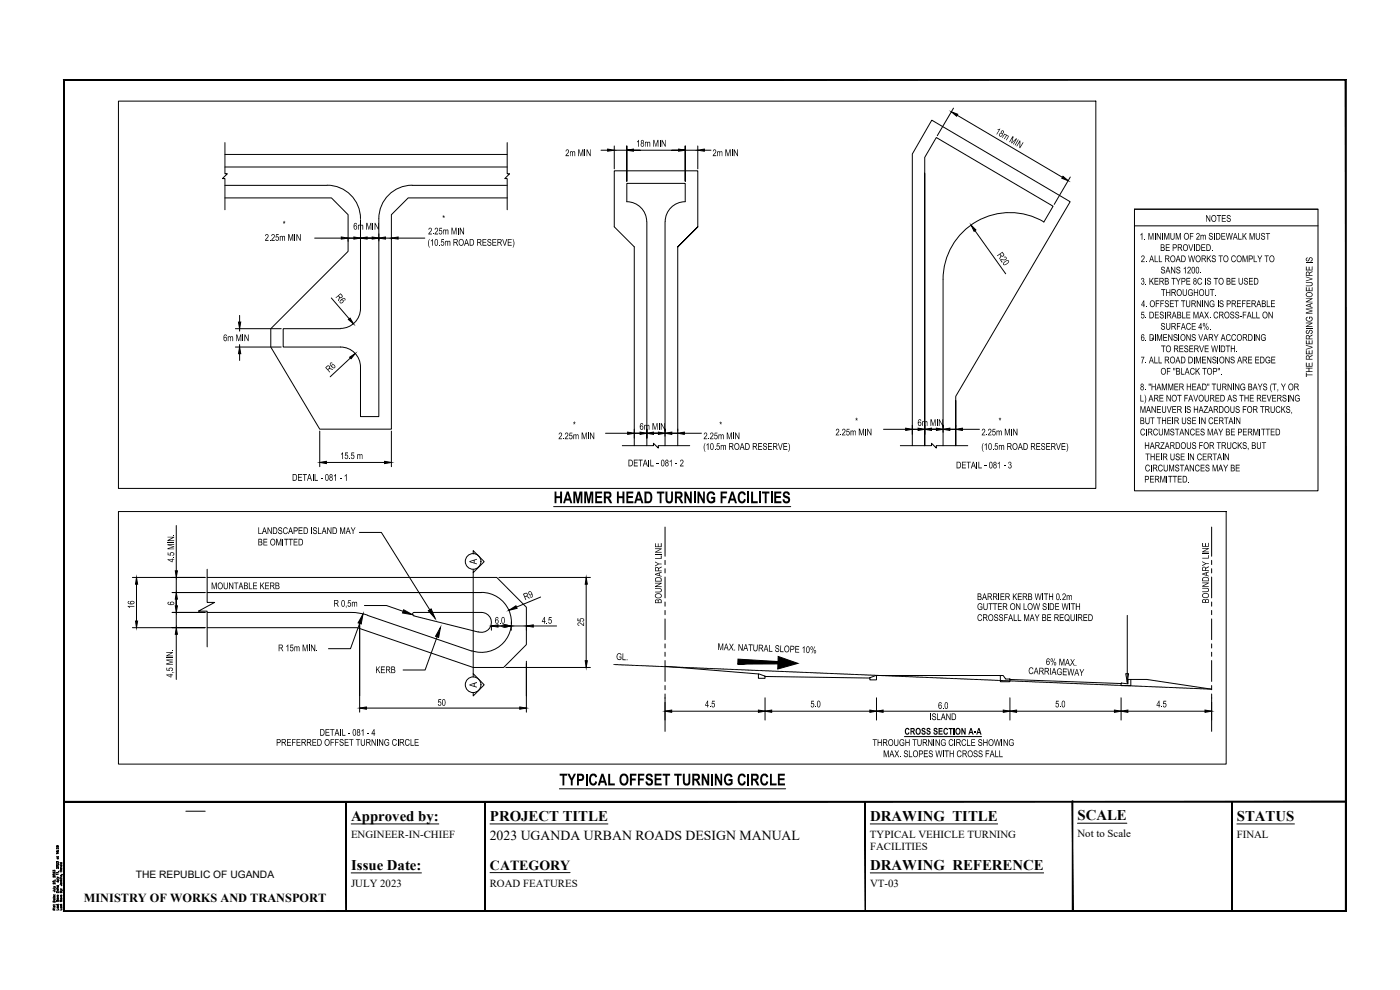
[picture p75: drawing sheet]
<svg xmlns="http://www.w3.org/2000/svg" width="420mm" height="297mm" viewBox="0 0 420 297" stroke-linecap="round" stroke-linejoin="round" font-family="sans-serif">
<defs><g id="words">
<g font-size="5.5">
<text x="166.1" y="151">HAMMER HEAD TURNING FACILITIES</text>
<text x="167.9" y="235.7">TYPICAL OFFSET TURNING CIRCLE</text>
</g>
<g font-size="4.4">
<text x="105.4" y="246.2">Approved by:</text>
<text x="147.1" y="246.2">PROJECT TITLE</text>
<text x="261.2" y="246.2">DRAWING TITLE</text>
<text x="323.4" y="246">SCALE</text>
<text x="371.2" y="246.2">STATUS</text>
<text x="105.4" y="260.9">Issue Date:</text>
<text x="261.2" y="260.9">DRAWING REFERENCE</text>
</g>
<text font-size="4.2" x="147.1" y="260.9">CATEGORY</text>
<text font-size="4.1" x="147" y="252">2023 UGANDA URBAN ROADS DESIGN MANUAL</text>
<text font-size="3.7" x="25.2" y="270.5">MINISTRY OF WORKS AND TRANSPORT</text>
<g font-size="3.5">
<text x="143.1" y="169.3" transform="rotate(-90 143.1 169.3)">A</text>
<text x="143.1" y="206.3" transform="rotate(-90 143.1 206.3)">A</text>
</g>
<g font-size="3.2">
<text x="105.4" y="251.4">ENGINEER-IN-CHIEF</text>
<text x="261.1" y="251.4">TYPICAL VEHICLE TURNING</text>
<text x="323.4" y="251.3">Not to Scale</text>
<text x="371.2" y="251.4">FINAL</text>
<text x="261.1" y="255.1">FACILITIES</text>
<text x="105.4" y="266.1">JULY 2023</text>
<text x="147" y="266.1">ROAD FEATURES</text>
<text x="261.1" y="266.1">VT-03</text>
</g>
<g font-size="3.1">
<text x="298.5" y="39.9" transform="rotate(31 298.5 39.9)">18m MIN</text>
<text x="169.7" y="46.8">2m MIN</text>
<text x="190.9" y="44">18m MIN</text>
<text x="213.8" y="46.8">2m MIN</text>
<text x="84.9" y="68.3">*</text>
<text x="106" y="68.9">6m MIN</text>
<text x="128.5" y="70.3">2.25m MIN</text>
<text x="132.7" y="66.6">*</text>
<text x="342" y="71.9">1. MINIMUM OF 2m SIDEWALK MUST</text>
<text x="361.8" y="66.5">NOTES</text>
<text x="79.4" y="72.2">2.25m MIN</text>
<text x="128.3" y="73.7">(10.5m ROAD RESERVE)</text>
<text x="299.1" y="76.6" transform="rotate(54 299.1 76.6)">R20</text>
<text x="348.2" y="75.3">BE PROVIDED.</text>
<text x="342.4" y="78.6">2. ALL ROAD WORKS TO COMPLY TO</text>
<text x="348.3" y="82">SANS 1200.</text>
<text x="100.6" y="89.1" transform="rotate(49 100.6 89.1)">R6</text>
<text x="342.3" y="85.4">3. KERB TYPE 8C IS TO BE USED</text>
<text x="348.4" y="88.8">THROUGHOUT.</text>
<text x="342.3" y="95.5">5. DESIRABLE MAX. CROSS-FALL ON</text>
<text x="342.5" y="92.1">4. OFFSET TURNING IS PREFERABLE</text>
<text x="348.3" y="98.9">SURFACE 4%.</text>
<text x="67" y="102.3">6m MIN</text>
<text x="342.3" y="102.3">6. DIMENSIONS VARY ACCORDING</text>
<text x="345.5" y="103.2">*</text>
<text x="348.4" y="105.6">TO RESERVE WIDTH.</text>
<text x="98.8" y="111.9" transform="rotate(-43 98.8 111.9)">R6</text>
<text x="342.3" y="109">7. ALL ROAD DIMENSIONS ARE EDGE</text>
<text x="348.3" y="112.4">OF &quot;BLACK TOP&quot;.</text>
<text x="393.9" y="113.1" transform="rotate(-90 393.9 113.1)">THE REVERSING MANOEUVRE IS</text>
<text x="342.2" y="117.1">8. &quot;HAMMER HEAD&quot; TURNING BAYS (T, Y OR</text>
<text x="342.1" y="120.5">L) ARE NOT FAVOURED AS THE REVERSING</text>
<text x="342.1" y="123.9">MANEUVER IS HAZARDOUS FOR TRUCKS,</text>
<text x="167.6" y="131.8">2.25m MIN</text>
<text x="171.9" y="128.5">*</text>
<text x="191.9" y="128.9">6m MIN</text>
<text x="211.1" y="131.8">2.25m MIN</text>
<text x="215.8" y="128.5">*</text>
<text x="250.8" y="130.6">2.25m MIN</text>
<text x="256.7" y="127.4">*</text>
<text x="275.4" y="127.8">6m MIN</text>
<text x="294.5" y="130.6">2.25m MIN</text>
<text x="299.7" y="127.3">*</text>
<text x="342.1" y="127.2">BUT THEIR USE IN CERTAIN</text>
<text x="342.1" y="130.6">CIRCUMSTANCES MAY BE PERMITTED</text>
<text x="102.1" y="137.7">15.5 m</text>
<text x="211.1" y="135">(10.5m ROAD RESERVE)</text>
<text x="294.5" y="135">(10.5m ROAD RESERVE)</text>
<text x="343.4" y="134.7">HARZARDOUS FOR TRUCKS, BUT</text>
<text x="188.5" y="139.9">DETAIL - 081 - 2</text>
<text x="286.9" y="140.5">DETAIL - 081 - 3</text>
<text x="343.6" y="141.4">CIRCUMSTANCES MAY BE</text>
<text x="343.7" y="138.1">THEIR USE IN CERTAIN</text>
<text x="87.7" y="144.3">DETAIL - 081 - 1</text>
<text x="343.4" y="144.8">PERMITTED.</text>
<text x="77.4" y="160.2">LANDSCAPED ISLAND MAY</text>
<text x="77.4" y="163.6">BE OMITTED</text>
<text x="52.3" y="168.7" transform="rotate(-90 52.3 168.7)">4.5 MIN.</text>
<text x="63.4" y="176.8">MOUNTABLE KERB</text>
<text x="40.3" y="182.7" transform="rotate(-90 40.3 182.7)">16</text>
<text x="52.3" y="181.6" transform="rotate(-90 52.3 181.6)">6</text>
<text x="100.1" y="182">R 0,5m</text>
<text x="157.6" y="180.1" transform="rotate(-24 157.6 180.1)">R9</text>
<text x="198.6" y="181.1" transform="rotate(-90 198.6 181.1)">BOUNDARY LINE</text>
<text x="293.2" y="180">BARRIER KERB WITH 0.2m</text>
<text x="293.2" y="183">GUTTER ON LOW SIDE WITH</text>
<text x="362.8" y="181" transform="rotate(-90 362.8 181)">BOUNDARY LINE</text>
<text x="148.5" y="187.1">6.0</text>
<text x="162.6" y="187.1">4.5</text>
<text x="175.3" y="187.9" transform="rotate(-90 175.3 187.9)">25</text>
<text x="293.2" y="186.3">CROSSFALL MAY BE REQUIRED</text>
<text x="83.4" y="195.4">R 15m MIN.</text>
<text x="184.9" y="198" transform="rotate(2 184.9 198)">GL.</text>
<text x="215.3" y="195" transform="rotate(2 215.3 195)">MAX. NATURAL SLOPE 10%</text>
<text x="51.9" y="203.3" transform="rotate(-90 51.9 203.3)">4,5 MIN.</text>
<text x="112.7" y="202">KERB</text>
<text x="308.6" y="202.2" transform="rotate(2 308.6 202.2)">CARRIAGEWAY</text>
<text x="313.9" y="199.5" transform="rotate(2 313.9 199.5)">6% MAX.</text>
<text x="131.3" y="211.8">50</text>
<text x="211.6" y="212.2">4.5</text>
<text x="243.2" y="212.2">5.0</text>
<text x="281.5" y="212.7">6.0</text>
<text x="316.6" y="212.2">5.0</text>
<text x="347" y="212.2">4.5</text>
<text x="95.9" y="220.8">DETAIL - 081 - 4</text>
<text x="271.4" y="220.4">CROSS SECTION A-A</text>
<text x="279" y="216.1">ISLAND</text>
<text x="82.9" y="223.8">PREFERRED OFFSET TURNING CIRCLE</text>
<text x="261.8" y="223.8">THROUGH TURNING CIRCLE SHOWING</text>
<text x="265" y="227.2">MAX. SLOPES WITH CROSS FALL</text>
<text x="40.8" y="263.5">THE REPUBLIC OF UGANDA</text>
</g>
</g></defs>
<!-- layer: PDF3_MPA_Title Block_Red -->
<g fill="#000" stroke="#000" stroke-width=".3">
<path d="M102.4 71.1l2.1 .3-2.1 .3zM106.2 71.1l2 .3-2 .3zM108.2 71.4l2-.3v.6zM111.7 71.1l2 .3-2 .3zM113.7 71.4l2-.3v.6zM117.5 71.4l2-.3v.6zM41 173.3l.3 2h-.6zM52.6 171.3h.6l-.3 2zM52.9 177.8l.3 2h-.6zM175.9 173.3l.4 2h-.7zM40.7 186.3h.6l-.3 2zM52.6 181.8h.6l-.3 2z"/>
<path d="M52.9 188.3l.3 2h-.6zM109 184.2l-.6 3-.9-.3zM121.1 183l2.7 1.4-3-.5zM128.6 183.2l.8-.5 1.2 2.8zM132.2 188.2l-.6 3-.9-.3zM147.5 187.8l2-.3v.7zM151.5 187.5l1.9 .3-1.9 .4zM151.5 187.5l2 .3-2 .4zM152.7 183.1l2.1-1.3 .4 .7zM158 187.8l2-.3v.7zM175.6 198.2h.7l-.4 2.1zM107.9 212.5l2.1-.4v.7z"/>
<path d="M156 212.1l2 .4-2 .3zM199.6 213.4l2-.4v.7zM227.6 213l2 .4-2 .3zM229.6 213.4l2-.4v.7zM261.1 213l1.9 .4-1.9 .3zM263 213.4l2-.4v.7zM301.1 213l2 .4-2 .3zM303.1 213.4l2-.4v.7zM334.5 213l2 .4-2 .3zM336.5 213.4l2-.4v.7zM361.6 213l2 .4-2 .3z"/>
</g>
<!-- layer: PDF3_MPA_Title Block_Green -->
<g fill="#000" stroke="#000" stroke-width=".3">
<path d="M285.5 33.6l1.9 .7-.3 .6zM182.4 44.7l1.9 .4-1.9 .3zM209.4 45.1l2-.4v.7zM319 52.9l1.6 1.3-1.9-.7zM291.5 67.5l1.4 1.5-.6 .4zM71.6 96.6h.6l-.3 2zM104.5 95.9l.6-.5 1 1.8zM71.9 104.1l.3 2h-.6zM104.9 107.2l1.7-1.1-1.2 1.5zM96 138.8l1.9-.4v.7zM115.4 138.4l2.1 .4-2.1 .3zM188.4 129.7l2 .3-2 .3z"/>
<path d="M192.1 129.7l2 .3-2 .3zM194.1 130l2-.3v.6zM197.6 129.7l2 .3-2 .3zM199.6 130l2-.3v.6zM203.4 130l2-.3v.6zM271.8 128.5l2 .3-2 .3zM275.5 128.5l2 .3-2 .3zM277.5 128.8l2.1-.3v.6zM281 128.5l2 .3-2 .3zM283 128.8l2.1-.3v.6zM286.8 128.8l2-.3v.6z"/>
<path d="M188.1 45.1l2-.4v.4zM188.1 45.1l2 .3v-.3z"/>
<path d="M203.7 44.7l1.9 .4h-1.9zM203.7 45.1v.3l1.9-.3z"/>
</g>
<!-- layer: PDF3_MPA_Title Block_Cyan -->
<path d="M67.5 55.6h30.7a10 10 0 0 1 10 10M67.5 50.1h84.7M152.2 55.6h-28.5a10 10 0 0 0-10 10M277.5 52v81.7v-86.5l3.5-5.9 35 20.6-2.7 4.8M108.2 65.9v26.6a6 6 0 0 1-6 6M113.7 65.6v59.4h-5.5v-14.9a6 6 0 0 0-6-6h-17.2v-5.5h17.2M194.1 66.5a6 6 0 0 0-6-6v-5.5h17.5v5.5a6 6 0 0 0-6 6M194.1 66.6v67.1M199.6 66.6v67.1M313.3 66.6a20 20 0 0 0-30.3 17.2M283 83.9v49.8" fill="none" stroke="#000" stroke-width=".3"/>
<!-- layer: PDF3_MPA_Title Block_Green -->
<g fill="none" stroke="#000" stroke-width=".3">
<path d="M286.2 32.5l-4.9 8.2M287.3 34.6l31.5 18.6M67.5 59.4h32l5 5v11l-23.2 23.2v5.5l14.7 24.7h21.5v-64.4l5-5h29.7M67.5 46.3h84.7M180.4 45.1h2M184.3 45.1h3.8M184.3 43.8v6.9M188.1 43.8v10.6v-10.6M192.1 45.1h-2h13.6h-2.1M205.6 43.8v10.6v-10.6M205.6 45.1h3.8M209.4 43.8v6.9"/>
<path d="M211.4 45.1h2M321.2 53.1l-4.8 8.2M292.6 69.2l9.2 13M70.6 98.6h13.8M71.9 94.6v2M71.9 98.6v.7M99.4 89.4l5.4 6.3M70.6 104.1h13.8M71.9 103.4v.7M71.9 106.1v2M105.1 107.4l-6 5.7M96 129.4v10.6"/>
<path d="M97.9 138.8h17.5M117.5 129.4v10.6M181.7 130h6.7M190.1 130h2M190.4 133.7v-59.6l-6.1-6v-16.8h25.1v16.8l-6 6 6-6-6 6v59.6M190.4 130h13M194.1 128.7v2.8v-2.8M199.6 129.4v-.7v2.2M201.6 130h2.1M205.4 130h5.1M265.2 128.8h6.6M273.5 128.8h2"/>
<path d="M273.8 128.8h13M273.8 127.6v2.7M277.5 127.6v2.7v-2.7M283 128.2v-.6v2.1M285.1 128.8h2M286.8 120.2v13.5v-14.8l34.4-58.4-41.6-24.4-5.8 10.1v87.5M286.8 127.6v.6M288.8 128.8h5.1M142 166.2v-1l3.3 3.3-3.3 3.3v-.9M142 171.8v30.3M199.6 199.9l28 2.3M142 203.1v-1l3.3 3.4-3.3 3.3v-1"/>
<path d="M263 202.7h37.2M339.4 203.9h4.8l19.4 2.9"/>
</g>
<!-- layer: PDF3_MPA_Title Block_Red -->
<g fill="none" stroke="#000" stroke-width=".3">
<path d="M67.5 42.8v9.3h.7l-1.5 1.5h.8v9.3M152.2 42.8v9.3h.7l-1.4 1.5h.7v9.3M94.4 71.4h8M104.2 71.4h2M108.2 71.4h-3.7v1M108.2 70.2v2.1M109.7 71.4h2.5M113.7 71.9v-.5h-5.5v1M113.7 70.2v2.1M115.7 71.4h2M117.5 71.4v.5M119.5 71.4h8"/>
<path d="M186.8 133.7h9.3v-.7l1.5 1.4v-.7h9.4M270.2 133.7h9.4v-.7l1.4 1.4v-.7h9.4M52.9 157.7v13.6M107.9 159.8h6.6l14.5 23.2M39.7 173.3h21.8h-9.8M41 175.3v11M51.7 177.8h9.8h-9.8M52.9 173.3v4.5M149.7 173.3h27.5M162.2 179.1l-7.2 3M175.9 175.3v22.9M39.7 188.3h21.8h-9.8"/>
<path d="M51.7 183.8h9.8h-9.8M52.9 183.8v4.5M52.9 190.3v13.6M98.6 194.6h6.6l2.7-7.5v26.6M109.4 181.7h6.6l5 1.7M131.2 191.1l-3.6 9.9h-6.6M147.5 187.8v1.3M150.5 187.8h7.5M150.9 187.4l2.6 .4-2.6 .4M153.4 187.7v1.4M153.5 186.5v.7M158 187.7v1.4"/>
<path d="M158 198.4v15.3M160 187.8h7M338.3 184.6v20.2M110 212.5h46M151.8 200.3h25.4M199.6 213.4h30M199.6 209.4v6.7M229.6 209.4v6.7M263 213.4h100.6M263 209.4v6.7M303.1 209.4v6.7M336.5 209.4v6.7"/>
<path d="M337.8 202.1h.9l-.4 2.7zM363.6 209.4v6.7"/>
</g>
<!-- layer: PDF3_MPA_Title Block_Yellow -->
<g fill="none" stroke="#000" stroke-width=".3">
<path d="M199.6 158.1v8.8M363.6 158.1v8.8M62.2 173.3h86.9l8.9 8.9v11.2l-6.8 6.9h-9.2l-34.8-12h-45M62.2 170.8v9.9h2.2l-4.9 2.7h2.7v10.7M144.5 177.7a9 9 0 0 1 8.9 10.5 9 9 0 0 1-11.8 7M144.5 177.8h-82.3h82.3M199.6 173.1v6.3M363.6 173.1v6.3M62.2 183.8h43.2l2.1 .1 2.8 .7M110.3 184.6l31.3 10.8M124.1 184.8l19.4 4.8M124.3 183.8h20.2a2.98 2.98 0 0 1 2.9 3.4 2.98 2.98 0 0 1-3.9 2.4"/>
<path d="M124.3 183.8l-.5 .4 .3 .5M184.2 199.4h.1M184.5 199.4h.2M184.9 199.4h.2M185.2 199.4h.3M185.6 199.5h.3M186 199.5h.3M186.4 199.5h.2M186.7 199.5h.3M187.1 199.5h.3M187.5 199.5h.2M187.9 199.5h.2"/>
<path d="M188.2 199.5h.3M188.6 199.5l.3 .1M189 199.6h.2M189.3 199.6h.3M189.7 199.6h.3M190.1 199.6h.3M190.5 199.6l.2 .1M190.9 199.7h.2M191.2 199.7h.3M191.6 199.7h.2M192 199.7h.2M192.3 199.7h.3"/>
<path d="M192.7 199.8h.3M193.1 199.8h.3M193.5 199.8h.2M193.9 199.8h.2M194.3 199.8h.2M194.6 199.8h.2M195 199.8h.2M195.4 199.8h.2M195.7 199.8l.3 .1M196.1 199.9h.3M196.5 199.9h.3M196.8 199.9h.3"/>
<path d="M197.2 199.9h.3M197.6 199.9l.3 .1M198 200h.2M198.4 200h.2M198.7 200h.3M199.6 183.2v1.2M199.6 185.7v6.2M199.6 193.2v1.2M199.6 195.7v1.2M199.6 198.2v6.3M363.6 183.2v1.2M363.6 185.7v6.2"/>
<path d="M363.6 193.2v1.2M363.6 195.7v1.2M363.6 198.2v6.3M199.1 200h.2M199.5 200h.2M199.6 205.7v1.3M199.6 208.2v1.3M199.6 210.7v8.7M199.8 200l.3 .1M200.2 200.1h.3M200.6 200.1h.3M201 200.1h.2"/>
<path d="M201.4 200.1h.2M201.7 200.1h.3M202.1 200.1h.2M202.5 200.1h.2M202.8 200.1l.3 .1M203.2 200.2h.3M203.6 200.2h.3M204 200.2h.2M204.4 200.2h.2M204.7 200.2h.3M205.1 200.3h.2M205.5 200.3h.2"/>
<path d="M205.9 200.3h.2M206.2 200.3h.3M206.6 200.3h.3M207 200.3h.2M207.3 200.3h.3M207.7 200.3h.3M208.1 200.3l.3 .1M208.5 200.4h.2M208.9 200.4h.2M209.2 200.4h.3M209.6 200.4h.3M210 200.4l.3 .1"/>
<path d="M210.4 200.5h.2M210.8 200.5h.2M211.1 200.5h.3M211.5 200.5h.3M211.9 200.5h.2M212.2 200.6h.3M212.6 200.6h.3M213 200.6h.3M213.4 200.6h.2M213.8 200.6h.2M214.2 200.6h.2M214.5 200.6h.2"/>
<path d="M214.9 200.6h.2M215.3 200.6l.2 .1M215.6 200.7h.3M216 200.7h.3M216.4 200.7h.2M216.8 200.7h.2M217.1 200.7l.3 .1M217.5 200.8h.2M217.9 200.8h.2M218.3 200.8h.2M218.6 200.8h.3M219 200.8h.3"/>
<path d="M219.4 200.8l.2 .1M219.7 200.9h.3M220.1 200.9h.3M220.5 200.9h.3M220.9 200.9h.2M221.3 200.9h.2M221.6 200.9h.3M222 200.9h.2M222.4 200.9l.2 .1M222.7 201h.3M223.1 201h.3M223.5 201h.3"/>
<path d="M223.9 201h.2M224.3 201h.2M224.6 201.1h.3M225 201.1h.2M225.4 201.1h.2M225.7 201.1h.3M226.1 201.1h.3M226.5 201.1l.3 .1M226.9 201.2h.2M227.2 201.2h.3M227.6 201.2h.3M228 201.2h.2"/>
<path d="M228.4 201.2h.2M228.8 201.2h.2M229.1 201.2h.3M229.5 201.2l.2 .1M229.6 203l31.5 .4M229.9 201.3h.2M230.2 201.3h.3M230.6 201.3h.3M231 201.3h.3M231.4 201.3h.2M231.8 201.4h.2M232.1 201.4h.3"/>
<path d="M232.5 201.4h.2M232.9 201.4h.2M233.2 201.4h.3M233.6 201.4l.3 .1M234 201.5h.3M234.4 201.5h.2M234.7 201.5h.3M235.1 201.5h.3M235.5 201.5h.3M235.9 201.5h.3M236.3 201.5h.2M236.7 201.5l.2 .1"/>
<path d="M237.1 201.6h.2M237.4 201.6h.2M237.8 201.6h.2M238.2 201.6h.2M238.5 201.6h.3M238.9 201.6l.3 .1M239.3 201.7h.3M239.7 201.7h.2M240 201.7h.3M240.4 201.7h.3M240.8 201.7h.2M241.2 201.7h.2"/>
<path d="M241.5 201.7h.3M241.9 201.7l.3 .1M242.3 201.8h.2M242.6 201.8h.3M243 201.8h.3M243.4 201.8h.3M243.8 201.8h.2M244.2 201.9h.2M244.5 201.9h.3M244.9 201.9h.2M245.3 201.9h.2M245.6 201.9h.3"/>
<path d="M246 201.9l.3 .1M246.4 202h.3M246.8 202h.2M247.2 202h.2M247.5 202h.3M247.9 202h.2M248.3 202h.2M248.7 202h.2M249 202l.3 .1M249.4 202.1h.3M249.8 202.1h.2M250.1 202.1h.3"/>
<path d="M250.5 202.1h.3M250.9 202.1h.2M251.3 202.2h.2M251.7 202.2h.2M252 202.2h.3M252.4 202.2h.2M252.8 202.2h.2M253.1 202.2l.3 .1M253.5 202.3h.3M253.9 202.3h.3M254.3 202.3h.2M254.7 202.3h.2"/>
<path d="M255 202.3h.3M255.4 202.3h.2M255.8 202.3h.2M256.1 202.3l.3 .1M256.5 202.4h.3M256.9 202.4h.3M257.3 202.4h.2M257.6 202.4h.3M258 202.4h.3M258.4 202.4l.2 .1M258.8 202.5h.2M259.2 202.5h.2"/>
<path d="M259.5 202.5h.3M259.9 202.5h.2M260.3 202.5l.2 .1M260.6 202.6h.3M261.1 202.6h.2M261.4 202.6h.3M261.8 202.6h.3M262.2 202.6h.3M262.5 202.6h.3M262.9 202.6h.3M263.3 202.6h.3M263.7 202.7h.2"/>
<path d="M264.1 202.7h.2M264.4 202.7h.3M264.8 202.7h.3M265.2 202.7h.2M265.5 202.7l.3 .1M265.9 202.8h.3M266.3 202.8h.3M266.7 202.8h.2M267.1 202.8h.2M267.4 202.8h.3M267.8 202.8h.2M268.2 202.8h.2"/>
<path d="M268.5 202.8l.3 .1M268.9 202.9h.3M269.3 202.9h.3M269.7 202.9h.2M270.1 202.9h.2M270.4 202.9h.3M270.8 203h.2M271.2 203h.2M271.6 203h.2M271.9 203h.3M272.3 203h.3M272.7 203l.2 .1"/>
<path d="M273 203.1h.3M273.4 203.1h.3M273.8 203.1h.3M274.2 203.1h.2M274.6 203.1h.2M274.9 203.1h.3M275.3 203.1h.2M275.7 203.1l.2 .1M276 203.2h.3M276.4 203.2h.3M276.8 203.2h.3M277.2 203.2h.2"/>
<path d="M277.6 203.2h.2M277.9 203.2l.3 .1M278.3 203.3h.2M278.7 203.3h.2M279 203.3h.3M279.4 203.3h.3M279.8 203.3l.3 .1M280.2 203.4h.2M280.5 203.4h.3M280.9 203.4h.3M281.3 203.4h.2M281.7 203.4h.2"/>
<path d="M282.1 203.4h.2M282.4 203.4h.3M282.8 203.4h.2M283.2 203.5h.2M283.5 203.5h.3M283.9 203.5h.3M284.3 203.5h.3M284.7 203.5h.2M285.1 203.5l.2 .1M285.4 203.6h.3M285.8 203.6h.2M286.2 203.6h.2"/>
<path d="M286.5 203.6h.3M287 203.6h.2M287.3 203.7h.3M287.7 203.7h.2M288.1 203.7h.2M288.4 203.7h.3M288.8 203.7h.3M289.2 203.7h.3M289.6 203.7h.2M290 203.7h.2M290.4 203.8h.2M290.7 203.8h.2"/>
<path d="M291.1 203.8h.2M291.5 203.8h.2M291.8 203.8h.3M292.2 203.8l.3 .1M292.6 203.9h.2M292.9 203.9h.3M293.3 203.9h.3M293.7 203.9h.2M294.1 203.9h.2M294.5 203.9h.2M294.8 203.9h.3M295.2 203.9l.2 .1"/>
<path d="M295.6 204h.2M295.9 204h.3M296.3 204h.3M296.7 204h.3M297.1 204h.2M297.5 204l.2 .1M297.8 204.1h.3M298.2 204.1h.2M298.6 204.1h.2M298.9 204.1h.3M299.3 204.1l.3 .1M299.7 204.2h.3"/>
<path d="M300.1 204.2h.2M300.5 204.2h.2M300.8 204.2h.3M301.2 204.2h.2M301.6 204.2h.2M301.9 204.2h.3M302.3 204.2h.3M302.7 204.3h.3M303.1 204.3h.2M303.1 203.9l33.4 1.2M303.4 204.3h.3M303.8 204.3h.3"/>
<path d="M304.2 204.3h.2M304.6 204.3l.2 .1M305 204.4h.2M305.3 204.4h.2M305.7 204.4h.2M306.1 204.4h.2M306.4 204.4h.3M306.8 204.5h.3M307.2 204.5h.3M307.6 204.5h.2M308 204.5h.2M308.3 204.5h.3"/>
<path d="M308.7 204.5h.2M309.1 204.5h.2M309.4 204.5h.3M309.8 204.6h.3M310.2 204.6h.3M310.5 204.6h.3M310.9 204.6h.3M311.3 204.6h.3M311.7 204.6l.2 .1M312.1 204.7h.3M312.5 204.7h.2M312.9 204.7h.2"/>
<path d="M313.2 204.7h.3M313.6 204.7h.2M314 204.8h.2M314.4 204.8h.2M314.7 204.8h.3M315.1 204.8h.3M315.5 204.8h.2M315.8 204.8h.3M316.2 204.8h.3M316.6 204.8h.3M317 204.8l.2 .1M317.4 204.9h.2"/>
<path d="M317.7 204.9h.3M318.1 204.9h.2M318.5 204.9h.2M318.8 204.9l.3 .1M319.2 205h.3M319.6 205h.3M320 205h.2M320.4 205h.2M320.7 205h.3M321.1 205h.2M321.5 205h.2M321.8 205h.3"/>
<path d="M322.2 205.1h.3M322.6 205.1h.3M323 205.1h.2M323.3 205.1h.3M323.7 205.1h.3M324.1 205.1l.2 .1M324.5 205.2h.2M324.9 205.2h.2M325.2 205.2h.3M325.6 205.2h.2M326 205.2h.2M326.3 205.3h.3"/>
<path d="M326.7 205.3h.3M327.1 205.3h.2M327.5 205.3h.2M327.9 205.3h.2M328.2 205.3h.3M328.6 205.3h.2M329 205.3h.2M329.3 205.4h.3M329.7 205.4h.3M330.1 205.4h.3M330.5 205.4h.2M330.8 205.4h.3"/>
<path d="M331.2 205.4l.3 .1M331.6 205.5h.2M332 205.5h.2M332.3 205.5h.3M332.7 205.5h.3M333.1 205.5h.2M333.4 205.6h.3M333.8 205.6h.3M334.2 205.6h.3M334.6 205.6h.2M335 205.6h.2M335.4 205.6h.2"/>
<path d="M335.7 205.6h.2M336.1 205.6h.2M336.5 205.6l.2 .1M336.8 205.7h.3M337.2 205.7h.3M337.6 205.7h.2M338 205.7h.3M338.4 205.7l.2 .1M338.7 205.8h.3M339.1 205.8h.3M339.5 205.8h.3M339.9 205.8h.2"/>
<path d="M340.3 205.8h.2M340.6 205.9h.3M341 205.9h.2M341.4 205.9h.2M341.7 205.9h.3M342.1 205.9h.3M342.5 205.9h.3M342.9 205.9h.2M343.3 205.9h.2M343.6 205.9l.3 .1M344 206h.2M344.4 206h.2"/>
<path d="M344.7 206h.3M345.1 206h.3M345.5 206l.3 .1M345.9 206.1h.2M346.2 206.1h.3M346.6 206.1h.3M347 206.1h.2M347.4 206.1h.2M347.8 206.1h.2M348.1 206.1h.3M348.5 206.1h.2M348.9 206.2h.2"/>
<path d="M349.2 206.2h.3M349.6 206.2h.3M350 206.2h.3M350.4 206.2h.2M350.8 206.2l.2 .1M351.1 206.3h.3M351.5 206.3h.2M351.9 206.3h.2M352.2 206.3h.3M352.6 206.3h.3M353 206.4h.3M353.4 206.4h.2"/>
<path d="M353.7 206.4h.3M354.1 206.4h.3M354.5 206.4h.2M354.9 206.4h.2M355.2 206.4h.3M355.6 206.4h.3M356 206.4l.2 .1M356.3 206.5h.3M356.7 206.5h.3M357.1 206.5h.3M357.5 206.5h.2M357.9 206.5l.2 .1"/>
<path d="M358.3 206.6h.2M358.6 206.6h.2M359 206.6h.2M359.4 206.6h.2M359.7 206.6h.3M360.1 206.7h.3M360.5 206.7h.3M360.9 206.7h.2M361.2 206.7h.3M361.6 206.7h.3M362 206.7h.2M362.4 206.7h.2"/>
<path d="M362.7 206.7h.3M363.1 206.7l.3 .1M363.5 206.8h.1M363.6 205.7v1.3M363.6 208.2v1.3M363.6 210.7v8.7"/>
<circle cx="142" cy="168.5" r="2.35"/>
<circle cx="142" cy="205.5" r="2.35"/>
</g>
<!-- layer: PDF3_MPA_Title Block_Blue -->
<path d="M340.5 67.8h55M340.5 62.8h55M229.5 202.8l-1.9-.6v1.3h2v-.5M229.5 202.8l.1 .2M261.1 203.3l-.1 .1M261.1 203.3l1.9-.6v1.3h-1.9v-.6M300.2 202.7h.9l.6 1h1.4v.8h-2.9zM336.6 205l1.9 .2v-1.3h.9v1.8h-2.9v-.6M336.6 204.9l-.1 .2" fill="none" stroke="#000" stroke-width=".3"/>
<!-- layer: PDF2_Text -->
<path d="M166.1 152h71.2M167.9 236.7h67.9" fill="none" stroke="#000" stroke-width=".3"/>
<!-- layer: 0 -->
<path d="M19.2 23.9h384.7v216.7h-384.7zM35.5 30.3h293.4v116.2h-293.4zM340.5 62.8h55v84.5h-55zM35.5 153.5h332.5v75.8h-332.5zM229.6 213.4h33.4M55.8 243.4h5.8" fill="none" stroke="#000" stroke-width=".3"/>
<!-- layer: PDF_Geometry -->
<path d="M221.4 199.2h12.1v-.7zM221.5 197.8l12 .7-12.1 .7z" fill="#000" stroke="#000" stroke-width=".3"/>
<!-- layer: 0 -->
<path d="M233.5 197l6 2-6.1 1.7z" fill="#000" stroke="#000" stroke-width=".3"/>
<!-- layer: PDF3_Text -->
<path d="M271.4 221h23.2" fill="none" stroke="#000" stroke-width=".3"/>
<!-- layer: A3 Titlle Block -->
<g fill="none" stroke="#000" stroke-width=".3">
<path d="M19.2 23.9h384.7v249.5h-384.7zM17 258.8v-.3l.2 .2 .2-.2 .2 .1-.2 .3M17 253.8l.1 .3 .4-.4v.4zM17 255.4v.2a.28 .28 0 0 0 .3 .1 .28 .28 0 0 0 .2-.2l-.2-.1v.3M17.1 257v.2M17.1 257.4h.5M17.1 255.1h.1M17.3 257.4l-.2 .2 .2 .2 .2-.4M17.5 255.1h.1M17.6 259.1v.3l-.6-.3 .1 .3M17.6 256.9l-.6 .2M17.6 256.1h-.6v.1"/>
<path d="M17.6 254.3v.4l-.6-.4 .1 .4M18 259.4h.6M18 258.9h.6M18.2 259.7h.4M18.3 259.7l.1 .3 .2-.1-.1-.2M18.3 258.9v.3l.3-.1-.1-.2M105.4 247.2h26.3M147.1 247.2h35.3M261.2 247.2h38.2M323.4 247h14.8M371.2 247.2h17.3M15.9 267.3h.6l-.2 .3"/>
<path d="M15.9 261.4v-.3l.3 .2 .3-.2-.1 .4M15.9 272.4h.6M15.9 266.5h.6M15.9 270.4l.6-.1v.4h-.6zM16.1 268.5h.1M16.1 265.9l.4 .2-.4 .2M16.1 269.3v.2M16.1 271.4v.2M16.1 269.7h.4M16.1 266.8h.4M16.2 269.7l.1 .4 .2-.2v-.2M16.2 273l-.2-.4-.1 .4h.6"/>
<path d="M16.4 266.8l.1 .3h-.4M16.5 268.7l-.1 .4-.3-.3 .2-.1v.4M16.5 268.5h.1M16.5 264.1h.2M16.5 271.4l-.6 .2M16.5 269.3l-.6 .1M16.5 266.1l.2 .2M16.5 264.9v.4l-.5-.4 .1 .3M16.5 262.8v.5l-.5-.4-.1 .2 .2 .1M16.5 261.6v.5l-.5-.4-.1 .2 .2 .1M17 267.5l.4-.1 .2 .4h-.6zM17 264.4h.5l-.2 .3"/>
<path d="M17 263.7h.6M17 270.1v.4l.5-.4v.4M17.1 269l.5 .2-.5 .2M17.1 265.7h.1M17.1 263.1l.5 .2-.5 .1M17.1 272.2h.5M17.1 266.4v.2M17.1 271.3v.2M17.1 269.6h.5M17.1 266.9h.5M17.1 263.9h.5M17.3 272.2v.3l.3-.1-.1-.2"/>
<path d="M17.3 271.7l-.1 .3 .3-.3v.3M17.3 269.6l-.2 .2 .2 .1 .2-.3M17.3 266.9v.3l.3-.1-.1-.2M17.4 263.9l.1 .3h-.4M17.5 268.5l-.1 .4-.3-.2 .2-.2v.4M17.5 265.9v.3l-.4-.2 .2-.1v.3M17.5 265.7h.1M17.5 261.4l.2 .1M17.6 272.7v.3h-.6M17.6 271.3l-.6 .1M17.6 266.4l-.6 .2M17.6 263.3l.2 .2"/>
<path d="M17.6 262.3h-.6v.1M17.6 261.8h-.6v.1M17.6 260.2v.4l-.6-.3 .1 .3M18 265.5h.5l-.1 .3M18 263.7h.1M18 264.2h.6M18 261.6h.6M18 261.1h.6M18.1 270.1v.4l.2-.3h.3l-.1 .3M18.2 269l.4 .2-.4 .2M18.2 266.8l.4 .2-.4 .2M18.2 266.7h.1"/>
<path d="M18.2 260.1l.2 .3M18.2 272.2h.4M18.2 269.6h.4M18.2 263.7h.4M18.2 271.3v.2M18.2 264.7h.4M18.2 263.9l.3 .3M18.2 263.5h.4M18.2 260.4h.4M18.3 272.2v.3l.3-.1-.1-.2M18.3 271.7l-.1 .3 .4-.3-.1 .3M18.3 269.6l.1 .3h.2l-.1-.3"/>
<path d="M18.3 267.6l.3-.1v.3h-.6v-.4l.2 .1 .1 .3M18.3 262.6l-.1 .3 .3-.3v.3M18.3 261.1v.5M18.5 268.5l-.1 .4-.2-.3 .2-.1v.4M18.5 264.9l-.1 .4-.2-.3 .2-.1v.4M18.5 260.5v.4l-.3-.3 .2-.1v.4M18.6 272.7v.3h-.6M18.6 271.3l-.6 .1M18.6 267l.2 .2M18.5 266.7h.1M18.6 264.4h-.4l.1 .3M18.6 263.1l-.4 .1 .1 .3"/>
<path d="M18.6 262.3l.1 .1M18.6 263.8l-.2 .3M105.4 261.9h21.1M147.1 261.8h24M261.2 261.9h52"/>
<circle cx="17.2" cy="259.8" r=".27"/>
<circle cx="16.2" cy="264.5" r=".28"/>
<circle cx="16.2" cy="262.5" r=".28"/>
<circle cx="16.3" cy="272" r=".21"/>
</g>
<g fill="#000" stroke="#000" stroke-width=".3">
<path d="M19.2 240.4v.3l384.7-.3zM19.2 240.7l384.7-.3v.3z"/>
<path d="M103.8 240.6l.2 32.8zM103.8 240.6l.2 32.8z"/>
<path d="M145.5 240.6l.1 32.8zM145.5 240.6l.1 32.8z"/>
<path d="M259.6 240.6l.1 32.8zM259.6 240.6l.1 32.8z"/>
<path d="M321.8 240.3l.2 32.9v-32.9zM321.8 240.3l.2 32.9h-.2z"/>
<path d="M369.6 240.6l.2 32.8v-32.8zM369.6 240.6l.2 32.8h-.2z"/>
<path d="M19.2 273.3v.2l384.7-.2zM19.2 273.5l384.7-.2v.2z"/>
<path d="M403.8 24v249.4h.2zM404 23.8v249.6l-.2-249.4zM19.3 24h384.5l.2-.2zM19.1 23.8h384.9l-384.7 .2zM19.1 23.8l.2 249.5v-249.3zM19.1 23.8l.2 249.5-.2 .2zM19.1 273.5l384.8-.2h-384.6zM19.1 273.5l384.8-.2v.2z"/>
</g>
<use href="#words"/>
</svg>
